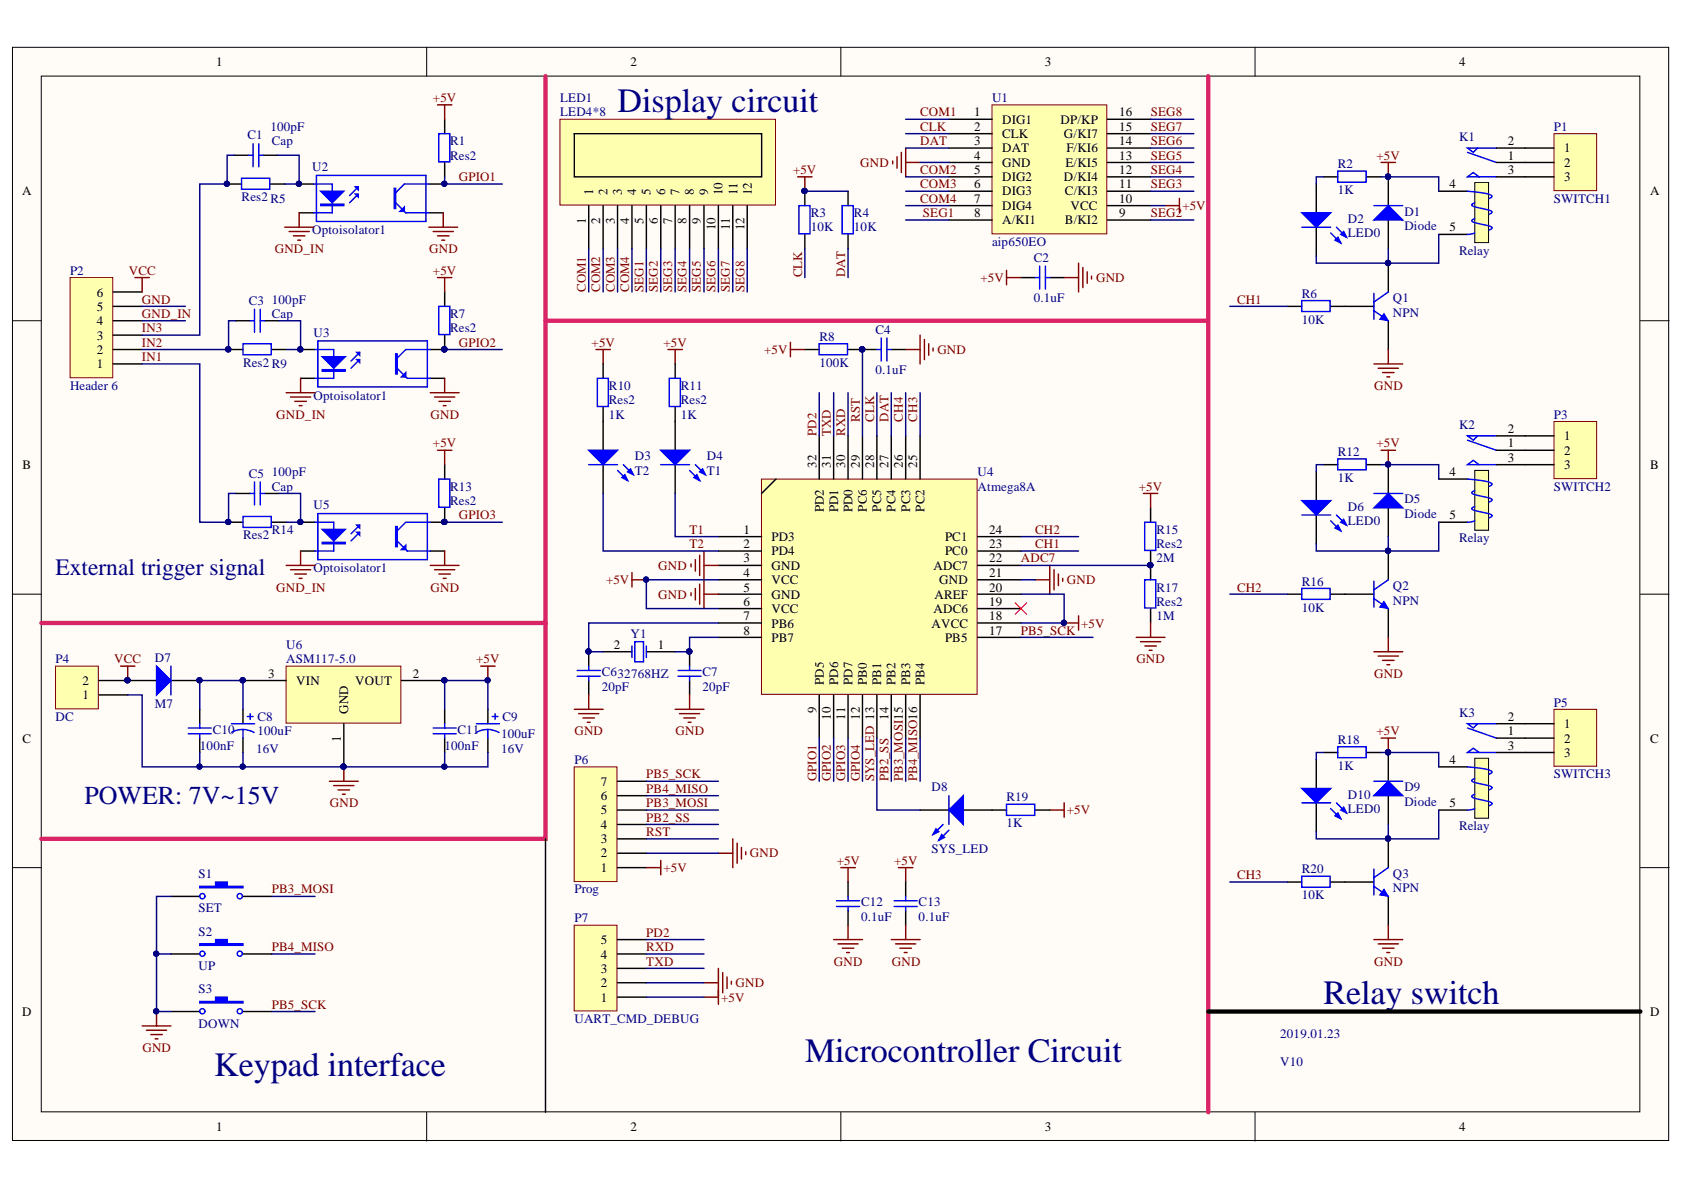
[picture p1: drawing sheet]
<svg xmlns="http://www.w3.org/2000/svg" width="297mm" height="210mm" viewBox="0 0 297 210" stroke-linecap="round" stroke-linejoin="round" font-family="sans-serif">
<defs><g id="words">
<g font-size="6" fill="#000080">
<text x="108.9" y="19.8">Display circuit</text>
<text x="233.4" y="177.1">Relay switch</text>
<text x="37.8" y="189.9">Keypad interface</text>
<text x="142" y="187.3">Microcontroller Circuit</text>
</g>
<text font-size="4.6" fill="#000080" x="14.9" y="141.9">POWER: 7V~15V</text>
<text font-size="4.1" fill="#000080" x="9.8" y="101.4">External trigger signal</text>
<g font-size="2.3">
<text x="38.1" y="11.7">1</text>
<text x="111.2" y="11.7">2</text>
<text x="184.3" y="11.7">3</text>
<text x="257.4" y="11.7">4</text>
<text x="171.9" y="20.5">1</text>
<text x="171.9" y="23.1">2</text>
<text x="176.8" y="21.8">DIG1</text>
<text x="187.1" y="21.8">DP/KP</text>
<text x="197.4" y="23.1">15</text>
<text x="197.4" y="20.5">16</text>
<text x="171.9" y="25.6">3</text>
<text x="171.9" y="28.1">4</text>
<text x="176.8" y="24.3">CLK</text>
<text x="176.8" y="26.9">DAT</text>
<text x="176.8" y="29.4">GND</text>
<text x="187.7" y="24.3">G/KI7</text>
<text x="187.9" y="29.4">E/KI5</text>
<text x="188.1" y="26.9">F/KI6</text>
<text x="197.4" y="28.1">13</text>
<text x="197.4" y="25.6">14</text>
<text x="266" y="28.1">1</text>
<text x="266" y="25.6">2</text>
<text x="275.9" y="26.9">1</text>
<text x="275.9" y="29.4">2</text>
<text x="3.9" y="34.5">A</text>
<text x="104.6" y="34.5" transform="rotate(-90 104.6 34.5)">1</text>
<text x="107.2" y="34.5" transform="rotate(-90 107.2 34.5)">2</text>
<text x="109.7" y="34.5" transform="rotate(-90 109.7 34.5)">3</text>
<text x="112.2" y="34.5" transform="rotate(-90 112.2 34.5)">4</text>
<text x="114.8" y="34.5" transform="rotate(-90 114.8 34.5)">5</text>
<text x="117.3" y="34.5" transform="rotate(-90 117.3 34.5)">6</text>
<text x="119.8" y="34.5" transform="rotate(-90 119.8 34.5)">7</text>
<text x="122.4" y="34.5" transform="rotate(-90 122.4 34.5)">8</text>
<text x="124.9" y="34.5" transform="rotate(-90 124.9 34.5)">9</text>
<text x="127.5" y="34.5" transform="rotate(-90 127.5 34.5)">10</text>
<text x="130.1" y="34.5" transform="rotate(-90 130.1 34.5)">11</text>
<text x="132.6" y="34.5" transform="rotate(-90 132.6 34.5)">12</text>
<text x="171.9" y="30.7">5</text>
<text x="171.9" y="33.2">6</text>
<text x="171.9" y="35.7">7</text>
<text x="176.8" y="31.9">DIG2</text>
<text x="176.8" y="34.5">DIG3</text>
<text x="187.7" y="31.9">D/KI4</text>
<text x="187.8" y="34.5">C/KI3</text>
<text x="197.4" y="35.7">10</text>
<text x="197.4" y="33.2">11</text>
<text x="197.4" y="30.7">12</text>
<text x="255.7" y="33.2">4</text>
<text x="266" y="30.7">3</text>
<text x="275.9" y="31.9">3</text>
<text x="291.1" y="34.5">A</text>
<text x="103.3" y="39.5" transform="rotate(-90 103.3 39.5)">1</text>
<text x="105.9" y="39.5" transform="rotate(-90 105.9 39.5)">2</text>
<text x="108.4" y="39.5" transform="rotate(-90 108.4 39.5)">3</text>
<text x="111" y="39.5" transform="rotate(-90 111 39.5)">4</text>
<text x="113.5" y="39.5" transform="rotate(-90 113.5 39.5)">5</text>
<text x="116" y="39.5" transform="rotate(-90 116 39.5)">6</text>
<text x="118.6" y="39.5" transform="rotate(-90 118.6 39.5)">7</text>
<text x="121.1" y="39.5" transform="rotate(-90 121.1 39.5)">8</text>
<text x="123.6" y="39.5" transform="rotate(-90 123.6 39.5)">9</text>
<text x="126.2" y="40.6" transform="rotate(-90 126.2 40.6)">10</text>
<text x="128.7" y="40.6" transform="rotate(-90 128.7 40.6)">11</text>
<text x="131.3" y="40.6" transform="rotate(-90 131.3 40.6)">12</text>
<text x="171.9" y="38.3">8</text>
<text x="176.8" y="37">DIG4</text>
<text x="176.8" y="39.5">A/KI1</text>
<text x="187.8" y="39.5">B/KI2</text>
<text x="188.9" y="37">VCC</text>
<text x="197.4" y="38.3">9</text>
<text x="255.7" y="40.8">5</text>
<text x="17.1" y="52.3">6</text>
<text x="17.1" y="59.9">3</text>
<text x="17.1" y="57.4">4</text>
<text x="17.1" y="54.8">5</text>
<text x="17.1" y="65">1</text>
<text x="17.1" y="62.4">2</text>
<text x="266" y="76.4">2</text>
<text x="275.9" y="77.7">1</text>
<text x="4" y="82.7">B</text>
<text x="144" y="82.5" transform="rotate(-90 144 82.5)">32</text>
<text x="146.6" y="82.5" transform="rotate(-90 146.6 82.5)">31</text>
<text x="149.1" y="82.5" transform="rotate(-90 149.1 82.5)">30</text>
<text x="151.6" y="82.5" transform="rotate(-90 151.6 82.5)">29</text>
<text x="154.2" y="82.5" transform="rotate(-90 154.2 82.5)">28</text>
<text x="156.7" y="82.5" transform="rotate(-90 156.7 82.5)">27</text>
<text x="159.3" y="82.5" transform="rotate(-90 159.3 82.5)">26</text>
<text x="161.8" y="82.5" transform="rotate(-90 161.8 82.5)">25</text>
<text x="255.7" y="84">4</text>
<text x="266" y="78.9">1</text>
<text x="266" y="81.5">3</text>
<text x="275.9" y="80.2">2</text>
<text x="275.9" y="82.7">3</text>
<text x="291.1" y="82.7">B</text>
<text x="131.2" y="94.1">1</text>
<text x="136.1" y="95.4">PD3</text>
<text x="145.3" y="90.3" transform="rotate(-90 145.3 90.3)">PD2</text>
<text x="147.8" y="90.3" transform="rotate(-90 147.8 90.3)">PD1</text>
<text x="150.4" y="90.3" transform="rotate(-90 150.4 90.3)">PD0</text>
<text x="152.9" y="90.2" transform="rotate(-90 152.9 90.2)">PC6</text>
<text x="155.4" y="90.2" transform="rotate(-90 155.4 90.2)">PC5</text>
<text x="158" y="90.2" transform="rotate(-90 158 90.2)">PC4</text>
<text x="160.5" y="90.2" transform="rotate(-90 160.5 90.2)">PC3</text>
<text x="163.1" y="90.2" transform="rotate(-90 163.1 90.2)">PC2</text>
<text x="166.7" y="95.4">PC1</text>
<text x="174.5" y="94.1">24</text>
<text x="255.7" y="91.6">5</text>
<text x="131.2" y="96.7">2</text>
<text x="131.2" y="99.2">3</text>
<text x="131.2" y="101.7">4</text>
<text x="136.1" y="97.9">PD4</text>
<text x="136.1" y="100.5">GND</text>
<text x="164.7" y="100.5">ADC7</text>
<text x="166.7" y="97.9">PC0</text>
<text x="174.5" y="101.7">21</text>
<text x="174.5" y="99.2">22</text>
<text x="174.5" y="96.7">23</text>
<text x="131.2" y="104.4">5</text>
<text x="131.2" y="106.9">6</text>
<text x="136.1" y="103">VCC</text>
<text x="136.1" y="105.6">GND</text>
<text x="164.8" y="105.6">AREF</text>
<text x="165.7" y="103">GND</text>
<text x="174.5" y="106.9">19</text>
<text x="174.5" y="104.4">20</text>
<text x="131.2" y="109.4">7</text>
<text x="131.2" y="112">8</text>
<text x="136.1" y="108.2">VCC</text>
<text x="136.1" y="110.7">PB6</text>
<text x="136.1" y="113.2">PB7</text>
<text x="164.3" y="110.7">AVCC</text>
<text x="164.7" y="108.2">ADC6</text>
<text x="166.7" y="113.2">PB5</text>
<text x="174.5" y="112">17</text>
<text x="174.5" y="109.4">18</text>
<text x="47.3" y="119.6">3</text>
<text x="72.8" y="119.6">2</text>
<text x="108.3" y="114.5">2</text>
<text x="116" y="114.5">1</text>
<text x="14.5" y="123.4">1</text>
<text x="14.5" y="120.8">2</text>
<text x="52.3" y="120.8">VIN</text>
<text x="61.4" y="125.9" transform="rotate(-90 61.4 125.9)">GND</text>
<text x="62.7" y="120.8">VOUT</text>
<text x="144" y="125.7" transform="rotate(-90 144 125.7)">9</text>
<text x="145.3" y="120.8" transform="rotate(-90 145.3 120.8)">PD5</text>
<text x="147.8" y="120.8" transform="rotate(-90 147.8 120.8)">PD6</text>
<text x="150.4" y="120.8" transform="rotate(-90 150.4 120.8)">PD7</text>
<text x="152.9" y="120.8" transform="rotate(-90 152.9 120.8)">PB0</text>
<text x="155.4" y="120.8" transform="rotate(-90 155.4 120.8)">PB1</text>
<text x="158" y="120.8" transform="rotate(-90 158 120.8)">PB2</text>
<text x="160.5" y="120.8" transform="rotate(-90 160.5 120.8)">PB3</text>
<text x="163.1" y="120.8" transform="rotate(-90 163.1 120.8)">PB4</text>
<text x="4" y="131">C</text>
<text x="60.1" y="130.8" transform="rotate(-90 60.1 130.8)">1</text>
<text x="146.6" y="126.9" transform="rotate(-90 146.6 126.9)">10</text>
<text x="149.1" y="126.9" transform="rotate(-90 149.1 126.9)">11</text>
<text x="151.6" y="126.9" transform="rotate(-90 151.6 126.9)">12</text>
<text x="156.7" y="126.9" transform="rotate(-90 156.7 126.9)">14</text>
<text x="266" y="129.7">1</text>
<text x="266" y="127.2">2</text>
<text x="275.9" y="128.4">1</text>
<text x="275.9" y="131">2</text>
<text x="291.1" y="131">C</text>
<text x="255.7" y="134.8">4</text>
<text x="266" y="132.2">3</text>
<text x="275.9" y="133.5">3</text>
<text x="106" y="143.6">5</text>
<text x="106" y="141.1">6</text>
<text x="106" y="138.6">7</text>
<text x="255.7" y="142.4">5</text>
<text x="106" y="148.7">3</text>
<text x="106" y="146.2">4</text>
<text x="106" y="153.8">1</text>
<text x="106" y="151.2">2</text>
<text x="106" y="166.5">5</text>
<text x="106" y="171.6">3</text>
<text x="106" y="169.1">4</text>
<text x="3.9" y="179.2">D</text>
<text x="106" y="176.7">1</text>
<text x="106" y="174.1">2</text>
<text x="291.1" y="179.2">D</text>
<text x="38.1" y="199.5">1</text>
<text x="111.2" y="199.5">2</text>
<text x="184.3" y="199.5">3</text>
<text x="257.4" y="199.5">4</text>
</g>
<g font-size="2.3" fill="#800000">
<text x="76.4" y="18">+5V</text>
<text x="162.3" y="20.5">COM1</text>
<text x="162.3" y="23.1">CLK</text>
<text x="203" y="23.1">SEG7</text>
<text x="203" y="20.5">SEG8</text>
<text x="151.7" y="29.4">GND</text>
<text x="162.3" y="25.6">DAT</text>
<text x="203" y="28.1">SEG5</text>
<text x="203" y="25.6">SEG6</text>
<text x="242.8" y="28.1">+5V</text>
<text x="80.9" y="31.9">GPIO1</text>
<text x="139.9" y="30.7">+5V</text>
<text x="162.3" y="30.7">COM2</text>
<text x="162.3" y="33.2">COM3</text>
<text x="162.3" y="35.7">COM4</text>
<text x="203" y="33.2">SEG3</text>
<text x="203" y="30.7">SEG4</text>
<text x="162.8" y="38.3">SEG1</text>
<text x="203" y="38.3">SEG2</text>
<text x="208.6" y="37">+5V</text>
<text x="48.5" y="44.7">GND_IN</text>
<text x="75.7" y="44.7">GND</text>
<text x="22.8" y="48.5">VCC</text>
<text x="25" y="53.6">GND</text>
<text x="76.4" y="48.5">+5V</text>
<text x="103.3" y="51.5" transform="rotate(-90 103.3 51.5)">COM1</text>
<text x="105.9" y="51.5" transform="rotate(-90 105.9 51.5)">COM2</text>
<text x="108.4" y="51.5" transform="rotate(-90 108.4 51.5)">COM3</text>
<text x="111" y="51.5" transform="rotate(-90 111 51.5)">COM4</text>
<text x="113.5" y="51.5" transform="rotate(-90 113.5 51.5)">SEG1</text>
<text x="116" y="51.5" transform="rotate(-90 116 51.5)">SEG2</text>
<text x="118.6" y="51.5" transform="rotate(-90 118.6 51.5)">SEG3</text>
<text x="121.1" y="51.5" transform="rotate(-90 121.1 51.5)">SEG4</text>
<text x="123.6" y="51.5" transform="rotate(-90 123.6 51.5)">SEG5</text>
<text x="126.2" y="51.5" transform="rotate(-90 126.2 51.5)">SEG6</text>
<text x="128.7" y="51.5" transform="rotate(-90 128.7 51.5)">SEG7</text>
<text x="131.3" y="51.5" transform="rotate(-90 131.3 51.5)">SEG8</text>
<text x="141.5" y="48.9" transform="rotate(-90 141.5 48.9)">CLK</text>
<text x="149.1" y="48.9" transform="rotate(-90 149.1 48.9)">DAT</text>
<text x="173" y="49.8">+5V</text>
<text x="193.3" y="49.8">GND</text>
<text x="218.2" y="53.6">CH1</text>
<text x="25" y="58.6">IN3</text>
<text x="25" y="56.1">GND_IN</text>
<text x="25" y="63.7">IN1</text>
<text x="25" y="61.2">IN2</text>
<text x="80.9" y="61.2">GPIO2</text>
<text x="104.4" y="61.2">+5V</text>
<text x="117" y="61.2">+5V</text>
<text x="134.8" y="62.4">+5V</text>
<text x="165.3" y="62.4">GND</text>
<text x="242.4" y="68.8">GND</text>
<text x="48.7" y="73.8">GND_IN</text>
<text x="75.9" y="73.8">GND</text>
<text x="144" y="76.9" transform="rotate(-90 144 76.9)">PD2</text>
<text x="146.6" y="76.9" transform="rotate(-90 146.6 76.9)">TXD</text>
<text x="149.1" y="76.9" transform="rotate(-90 149.1 76.9)">RXD</text>
<text x="151.6" y="74.4" transform="rotate(-90 151.6 74.4)">RST</text>
<text x="154.2" y="74.4" transform="rotate(-90 154.2 74.4)">CLK</text>
<text x="156.7" y="74.4" transform="rotate(-90 156.7 74.4)">DAT</text>
<text x="159.3" y="74.4" transform="rotate(-90 159.3 74.4)">CH4</text>
<text x="161.8" y="74.4" transform="rotate(-90 161.8 74.4)">CH3</text>
<text x="76.4" y="78.9">+5V</text>
<text x="242.8" y="78.9">+5V</text>
<text x="200.9" y="86.5">+5V</text>
<text x="80.9" y="91.6">GPIO3</text>
<text x="121.6" y="94.1">T1</text>
<text x="182.6" y="94.1">CH2</text>
<text x="116.1" y="100.5">GND</text>
<text x="121.6" y="96.7">T2</text>
<text x="180.1" y="99.2">ADC7</text>
<text x="182.6" y="96.7">CH1</text>
<text x="48.7" y="104.4">GND_IN</text>
<text x="75.9" y="104.4">GND</text>
<text x="106.9" y="103">+5V</text>
<text x="116.1" y="105.6">GND</text>
<text x="188.2" y="103">GND</text>
<text x="218.2" y="104.4">CH2</text>
<text x="180.1" y="112">PB5_SCK</text>
<text x="190.7" y="110.7">+5V</text>
<text x="20.1" y="117">VCC</text>
<text x="84" y="117">+5V</text>
<text x="200.4" y="117">GND</text>
<text x="242.4" y="119.6">GND</text>
<text x="101.3" y="129.7">GND</text>
<text x="119.2" y="129.7">GND</text>
<text x="242.8" y="129.7">+5V</text>
<text x="114" y="137.3">PB5_SCK</text>
<text x="144" y="137.8" transform="rotate(-90 144 137.8)">GPIO1</text>
<text x="146.6" y="137.8" transform="rotate(-90 146.6 137.8)">GPIO2</text>
<text x="149.1" y="137.8" transform="rotate(-90 149.1 137.8)">GPIO3</text>
<text x="151.6" y="137.8" transform="rotate(-90 151.6 137.8)">GPIO4</text>
<text x="154.2" y="137.8" transform="rotate(-90 154.2 137.8)">SYS_LED 13</text>
<text x="156.7" y="137.8" transform="rotate(-90 156.7 137.8)">PB2_SS</text>
<text x="159.3" y="137.8" transform="rotate(-90 159.3 137.8)">PB3_MOSI15</text>
<text x="161.8" y="137.8" transform="rotate(-90 161.8 137.8)">PB4_MISO16</text>
<text x="58.2" y="142.4">GND</text>
<text x="114" y="142.4">PB3_MOSI</text>
<text x="114" y="139.8">PB4_MISO</text>
<text x="188.2" y="143.6">+5V</text>
<text x="114" y="144.9">PB2_SS</text>
<text x="114" y="147.4">RST</text>
<text x="117" y="153.8">+5V</text>
<text x="132.3" y="151.2">GND</text>
<text x="147.6" y="152.5">+5V</text>
<text x="157.7" y="152.5">+5V</text>
<text x="218.2" y="155.1">CH3</text>
<text x="48" y="157.6">PB3_MOSI</text>
<text x="48" y="167.8">PB4_MISO</text>
<text x="114" y="165.3">PD2</text>
<text x="114" y="167.8">RXD</text>
<text x="114" y="170.3">TXD</text>
<text x="147.1" y="170.3">GND</text>
<text x="157.3" y="170.3">GND</text>
<text x="242.4" y="170.3">GND</text>
<text x="48" y="177.9">PB5_SCK</text>
<text x="127.2" y="176.7">+5V</text>
<text x="129.7" y="174.1">GND</text>
<text x="25.1" y="185.6">GND</text>
</g>
<g font-size="2.3" fill="#000080">
<text x="98.8" y="18">LED1</text>
<text x="175" y="18">U1</text>
<text x="47.7" y="23.1">100pF</text>
<text x="98.8" y="20.5">LED4*8</text>
<text x="274.1" y="23.1">P1</text>
<text x="43.6" y="24.6">C1</text>
<text x="48" y="25.6">Cap</text>
<text x="79.4" y="25.6">R1</text>
<text x="79.4" y="28.1">Res2</text>
<text x="236" y="29.7">R2</text>
<text x="257.4" y="24.8">K1</text>
<text x="42.6" y="35.5">Res2 R5</text>
<text x="55.1" y="30.2">U2</text>
<text x="236" y="34.2">1K</text>
<text x="274.1" y="35.7">SWITCH1</text>
<text x="55.1" y="41.3">Optoisolator1</text>
<text x="143" y="38.3">R3</text>
<text x="143" y="40.8">10K</text>
<text x="150.6" y="38.3">R4</text>
<text x="150.6" y="40.8">10K</text>
<text x="237.7" y="39.3">D2</text>
<text x="237.7" y="41.8">LED0</text>
<text x="247.7" y="38">D1</text>
<text x="247.7" y="40.6">Diode</text>
<text x="175" y="43.4">aip650EO</text>
<text x="182.3" y="46.2">C2</text>
<text x="257.4" y="45">Relay</text>
<text x="12.3" y="48.5">P2</text>
<text x="43.9" y="53.8">C3</text>
<text x="48" y="53.6">100pF</text>
<text x="182.3" y="53.3">0.1uF</text>
<text x="229.6" y="52.6">R6</text>
<text x="245.7" y="53.3">Q1</text>
<text x="48" y="56.1">Cap</text>
<text x="55.3" y="59.4">U3</text>
<text x="79.4" y="56.1">R7</text>
<text x="79.4" y="58.6">Res2</text>
<text x="154.4" y="58.9">C4</text>
<text x="229.6" y="57.1">10K</text>
<text x="245.7" y="55.9">NPN</text>
<text x="42.9" y="64.7">Res2 R9</text>
<text x="144.5" y="60.2">R8</text>
<text x="144.5" y="64.7">100K</text>
<text x="154.4" y="66">0.1uF</text>
<text x="12.3" y="68.8">Header 6</text>
<text x="55.3" y="70.6">Optoisolator1</text>
<text x="107.4" y="68.8">R10</text>
<text x="107.4" y="71.3">Res2</text>
<text x="120.1" y="68.8">R11</text>
<text x="120.1" y="71.3">Res2</text>
<text x="107.4" y="73.8">1K</text>
<text x="120.1" y="73.8">1K</text>
<text x="257.4" y="75.6">K2</text>
<text x="274.1" y="73.8">P3</text>
<text x="48" y="84">100pF</text>
<text x="112" y="81.2">D3</text>
<text x="112" y="83.7">T2</text>
<text x="124.7" y="81.2">D4</text>
<text x="124.7" y="83.7">T1</text>
<text x="172.4" y="84">U4</text>
<text x="236" y="80.4">R12</text>
<text x="43.9" y="84.2">C5</text>
<text x="48" y="86.5">Cap</text>
<text x="55.3" y="89.8">U5</text>
<text x="79.4" y="86.5">R13</text>
<text x="79.4" y="89.1">Res2</text>
<text x="172.4" y="86.5">Atmega8A</text>
<text x="236" y="85">1K</text>
<text x="247.7" y="88.8">D5</text>
<text x="274.1" y="86.5">SWITCH2</text>
<text x="42.9" y="95.1">Res2</text>
<text x="48" y="94.1">R14</text>
<text x="204" y="94.1">R15</text>
<text x="237.7" y="90.1">D6</text>
<text x="237.7" y="92.6">LED0</text>
<text x="247.7" y="91.3">Diode</text>
<text x="257.4" y="95.6">Relay</text>
<text x="55.3" y="101">Optoisolator1</text>
<text x="204" y="99.2">2M</text>
<text x="204" y="96.7">Res2</text>
<text x="204" y="104.4">R17</text>
<text x="204" y="106.9">Res2</text>
<text x="229.6" y="103.3">R16</text>
<text x="229.6" y="107.9">10K</text>
<text x="245.7" y="104.1">Q2</text>
<text x="245.7" y="106.6">NPN</text>
<text x="111.2" y="112.5">Y1</text>
<text x="204" y="109.4">1M</text>
<text x="9.8" y="117">P4</text>
<text x="27.3" y="116.8">D7</text>
<text x="50.5" y="114.5">U6</text>
<text x="50.5" y="117">ASM117-5.0</text>
<text x="106.1" y="119.3">C632768HZ</text>
<text x="123.9" y="119.3">C7</text>
<text x="27.3" y="124.9">M7</text>
<text x="106.1" y="121.8">20pF</text>
<text x="123.9" y="121.8">20pF</text>
<text x="274.1" y="124.6">P5</text>
<text x="9.8" y="127.2">DC</text>
<text x="37.6" y="129.4">C10</text>
<text x="45.4" y="127.2">C8</text>
<text x="45.4" y="129.7">100uF</text>
<text x="80.7" y="129.4">C11</text>
<text x="88.4" y="130.2">100uF</text>
<text x="88.6" y="127.2">C9</text>
<text x="236" y="131.2">R18</text>
<text x="257.4" y="126.4">K3</text>
<text x="35.3" y="132.2">100nF</text>
<text x="45.2" y="132.7">16V</text>
<text x="78.4" y="132.2">100nF</text>
<text x="88.4" y="132.7">16V</text>
<text x="101.3" y="134.8">P6</text>
<text x="236" y="135.8">1K</text>
<text x="274.1" y="137.3">SWITCH3</text>
<text x="164.3" y="139.6">D8</text>
<text x="177.5" y="141.4">R19</text>
<text x="237.7" y="140.9">D10</text>
<text x="237.7" y="143.4">LED0</text>
<text x="247.7" y="139.6">D9</text>
<text x="247.7" y="142.1">Diode</text>
<text x="177.5" y="145.9">1K</text>
<text x="257.4" y="146.4">Relay</text>
<text x="35" y="154.8">S1</text>
<text x="164.3" y="150.5">SYS_LED</text>
<text x="229.6" y="154">R20</text>
<text x="245.7" y="154.8">Q3</text>
<text x="35" y="160.9">SET</text>
<text x="101.3" y="157.6">Prog</text>
<text x="151.9" y="159.9">C12</text>
<text x="162" y="159.9">C13</text>
<text x="229.6" y="158.6">10K</text>
<text x="245.7" y="157.3">NPN</text>
<text x="35" y="165">S2</text>
<text x="101.3" y="162.7">P7</text>
<text x="151.9" y="162.4">0.1uF</text>
<text x="162" y="162.4">0.1uF</text>
<text x="35" y="171.1">UP</text>
<text x="35" y="175.2">S3</text>
<text x="35" y="181.2">DOWN</text>
<text x="101.3" y="180.5">UART_CMD_DEBUG</text>
<text x="225.8" y="183">2019.01.23</text>
<text x="225.8" y="188.1">V10</text>
</g>
</g></defs>
<g fill="#fffcf8" stroke="#000" stroke-width=".18">
<path d="M2.2 8.3h292.1v192.9h-292.1z"/>
<path d="M7.3 13.4h282v182.7h-282z"/>
</g>
<path d="M75.3 8.3v5.1M148.3 8.3v5.1M221.4 8.3v5.1M2.2 56.6h5.1M289.4 56.6h5M2.2 104.8h5.1M289.4 104.8h5M2.2 153h5.1M289.4 153h5M75.3 196.2v5.1M148.3 196.2v5.1M221.4 196.2v5.1" fill="none" stroke="#000" stroke-width=".18"/>
<path d="M52.8 32.5h2.5M52.8 37.5h2.5M75.6 32.5h2.6M75.6 37.5h2.6" fill="none" stroke="#000" stroke-width=".25"/>
<circle cx="52.7" cy="32.4" r=".46" fill="#000080" stroke="#000080" stroke-width=".18"/>
<path d="M55.3 32.5h3.3v5h-3.3M55.8 30.9h19.3v8.2h-19.3zM63.2 34.2l-1.5 1.6M63.2 33l-1.5 1.5M69.8 35.8l1.8 1.7h4M75.6 32.5h-4.3l-1.5 1.5" fill="none" stroke="#00f" stroke-width=".25"/>
<path d="M56.6 33.7h4l-2 2.1z" fill="#00f"/>
<path d="M56.6 33.7h4l-2 2.1zM56.6 36h4v.3h-4zM56.6 36.1h4" fill="none" stroke="#00f" stroke-width=".25"/>
<path d="M62.7 33h.5v.5z" fill="#00f"/>
<path d="M62.7 33h.5v.5z" fill="none" stroke="#00f" stroke-width=".25"/>
<path d="M62.7 34.2h.5v.5z" fill="#00f"/>
<path d="M62.7 34.2h.5v.5zM69.5 33.2h.3v3.6h-.3zM69.7 33.2v3.6" fill="none" stroke="#00f" stroke-width=".25"/>
<path d="M70.6 37.3l.7-.8v.8z" fill="#00f"/>
<path d="M70.6 37.3l.7-.8v.8z" fill="none" stroke="#00f" stroke-width=".25"/>
<circle cx="52.7" cy="32.4" r=".46" fill="#000080" stroke="#000080" stroke-width=".18"/>
<path d="M260.1 32.2h2.5v10.6h-2.5z" fill="#ffffb0" stroke="#000" stroke-width=".18"/>
<path d="M258.9 33.7l2.7 .3 1.1 .3a.35 .35 0 0 1 .4 .4 .35 .35 0 0 1-.4 .3M258.9 26.9l5 1.8M260.1 38.6l-.5 .3a1.41 1.41 0 0 0 1.3 .6l1.4 .3a.82 .82 0 0 1 .9 .5l-.5 .3M260.1 35.8l-.5 .3a1.41 1.41 0 0 0 1.3 .6l1.4 .3a.82 .82 0 0 1 .9 .5l-.5 .3M260.6 26.1l-.7 .8-1-.8h5M260.9 31.2l-1-.8-1 .8h5M242.3 54.8l2.6 1.8M242.3 51.8v4.5M244.9 51.5l-2.6 1.8M260.1 41.1l-1.2 .2" fill="none" stroke="#00f" stroke-width=".25"/>
<path d="M253.8 33.7h5.1M263.9 28.7h5.1M263.9 26.1h5.1M263.9 31.2h5.1M237.3 54h5M244.9 46.4v5.1M244.9 56.6v5.1M253.8 41.3h5.1" fill="none" stroke="#000" stroke-width=".25"/>
<circle cx="244.8" cy="46.4" r=".46" fill="#000080" stroke="#000080" stroke-width=".18"/>
<path d="M244.1 55.3l.8 1.3-1.5-.3z" fill="#00f"/>
<path d="M244.1 55.3l.8 1.3-1.5-.3z" fill="none" stroke="#00f" stroke-width=".18"/>
<circle cx="244.8" cy="46.4" r=".46" fill="#000080" stroke="#000080" stroke-width=".18"/>
<path d="M232.2 32.5v5M233.4 31.2h2.6M241.1 31.2h2.5M232.2 40.1v5.1" fill="none" stroke="#000" stroke-width=".25"/>
<path d="M236 30.2h5v1.9h-5z" fill="none" stroke="#00f" stroke-width=".25"/>
<path d="M229.6 37.5h5.1l-2.5 2.6z" fill="#00f"/>
<path d="M229.6 37.5h5.1l-2.5 2.6zM234.7 41.1l1.8 1.8M235.7 40.1l1.8 1.8" fill="none" stroke="#00f" stroke-width=".25"/>
<path d="M235.5 42.4l.5-.5 .5 1z" fill="#00f"/>
<path d="M235.5 42.4l.5-.5 .5 1z" fill="none" stroke="#00f" stroke-width=".25"/>
<path d="M236.5 41.3l.5-.5 .5 1.1z" fill="#00f"/>
<path d="M229.6 40.1h5.1M236.5 41.3l.5-.5 .5 1.1z" fill="none" stroke="#00f" stroke-width=".25"/>
<path d="M244.9 31.2v5.1M244.9 38.8v5.1" fill="none" stroke="#000" stroke-width=".25"/>
<circle cx="244.8" cy="31.2" r=".46" fill="#000080" stroke="#000080" stroke-width=".18"/>
<path d="M242.3 38.8l2.6-2.5 2.5 2.5z" fill="#00f"/>
<path d="M242.3 38.8l2.6-2.5 2.5 2.5zM242.3 36.3h5.1M229.6 53h5v2h-5z" fill="none" stroke="#00f" stroke-width=".25"/>
<circle cx="244.8" cy="31.2" r=".46" fill="#000080" stroke="#000080" stroke-width=".18"/>
<path d="M243.6 28.7h2.6M244.9 28.7v2.5M242.3 64.2h5.1M243.1 65h3.6M243.9 65.7h2M244.6 66.5h.5M244.9 61.7v2.5" fill="none" stroke="#800000" stroke-width=".25"/>
<path d="M227.1 54h2.5M234.7 54h2.6" fill="none" stroke="#000" stroke-width=".25"/>
<path d="M274.1 23.6h7.5v10h-7.5z" fill="#ffffb0" stroke="#800000" stroke-width=".18"/>
<path d="M269 26.1h5.1M269 28.7h5.1M269 31.2h5.1" fill="none" stroke="#000" stroke-width=".25"/>
<path d="M260.1 83h2.5v10.5h-2.5z" fill="#ffffb0" stroke="#000" stroke-width=".18"/>
<path d="M258.9 77.6l5 1.8M260.6 76.9l-.7 .7-1-.7h5M258.9 84.5l2.7 .3 1.1 .3a.35 .35 0 0 1 .4 .4 .35 .35 0 0 1-.4 .3M260.1 89.3l-.5 .4a1.41 1.41 0 0 0 1.3 .5l1.4 .3a.82 .82 0 0 1 .9 .5l-.5 .4M260.1 91.9l-1.2 .2M260.1 86.5l-.5 .4a1.41 1.41 0 0 0 1.3 .5l1.4 .3a.82 .82 0 0 1 .9 .5l-.5 .4M260.9 82l-1-.8-1 .8h5M242.3 105.6l2.6 1.7M242.3 102.5v4.6M244.9 102.3l-2.6 1.7" fill="none" stroke="#00f" stroke-width=".25"/>
<path d="M263.9 79.4h5.1M263.9 76.9h5.1M244.9 97.2v5.1M253.8 84.5h5.1M253.8 92.1h5.1M263.9 82h5.1M237.3 104.8h5M244.9 107.3v5.1" fill="none" stroke="#000" stroke-width=".25"/>
<circle cx="244.8" cy="97.1" r=".46" fill="#000080" stroke="#000080" stroke-width=".18"/>
<path d="M244.1 106.1l.8 1.2-1.5-.2z" fill="#00f"/>
<path d="M244.1 106.1l.8 1.2-1.5-.2z" fill="none" stroke="#00f" stroke-width=".18"/>
<circle cx="244.8" cy="97.1" r=".46" fill="#000080" stroke="#000080" stroke-width=".18"/>
<path d="M232.2 83.2v5.1M232.2 90.8v5.1M233.4 82h2.6M241.1 82h2.5" fill="none" stroke="#000" stroke-width=".25"/>
<path d="M236 80.9h5v2h-5z" fill="none" stroke="#00f" stroke-width=".25"/>
<path d="M229.6 88.3h5.1l-2.5 2.5z" fill="#00f"/>
<path d="M229.6 88.3h5.1l-2.5 2.5zM234.7 91.9l1.8 1.7M235.7 90.8l1.8 1.8" fill="none" stroke="#00f" stroke-width=".25"/>
<path d="M235.5 93.1l.5-.5 .5 1z" fill="#00f"/>
<path d="M235.5 93.1l.5-.5 .5 1z" fill="none" stroke="#00f" stroke-width=".25"/>
<path d="M236.5 92.1l.5-.5 .5 1z" fill="#00f"/>
<path d="M229.6 90.8h5.1M236.5 92.1l.5-.5 .5 1z" fill="none" stroke="#00f" stroke-width=".25"/>
<path d="M244.9 82v5M244.9 89.6v5.1" fill="none" stroke="#000" stroke-width=".25"/>
<circle cx="244.8" cy="81.9" r=".46" fill="#000080" stroke="#000080" stroke-width=".18"/>
<path d="M242.3 89.6l2.6-2.6 2.5 2.6z" fill="#00f"/>
<path d="M242.3 89.6l2.6-2.6 2.5 2.6zM242.3 87h5.1M229.6 103.8h5v1.9h-5z" fill="none" stroke="#00f" stroke-width=".25"/>
<circle cx="244.8" cy="81.9" r=".46" fill="#000080" stroke="#000080" stroke-width=".18"/>
<path d="M243.6 79.4h2.6M244.9 79.4v2.6M242.3 115h5.1M243.1 115.7h3.6M243.9 116.5h2M244.6 117.2h.5M244.9 112.4v2.6" fill="none" stroke="#800000" stroke-width=".25"/>
<path d="M227.1 104.8h2.5M234.7 104.8h2.6" fill="none" stroke="#000" stroke-width=".25"/>
<path d="M274.1 74.3h7.5v10.1h-7.5z" fill="#ffffb0" stroke="#800000" stroke-width=".18"/>
<path d="M269 76.9h5.1M269 79.4h5.1M269 82h5.1" fill="none" stroke="#000" stroke-width=".25"/>
<path d="M260.1 133.7h2.5v10.6h-2.5z" fill="#ffffb0" stroke="#000" stroke-width=".18"/>
<path d="M258.9 135.3l2.7 .3 1.1 .3a.35 .35 0 0 1 .4 .3 .35 .35 0 0 1-.4 .3M258.9 128.4l5 1.8M260.1 137.3l-.5 .3a1.41 1.41 0 0 0 1.3 .6l1.4 .3a.82 .82 0 0 1 .9 .5l-.5 .3M260.6 127.7l-.7 .7-1-.7h5M260.9 132.7l-1-.7-1 .7h5M242.3 156.3l2.6 1.8M242.3 153.3v4.6M244.9 153l-2.6 1.8M260.1 140.1l-.5 .3a1.41 1.41 0 0 0 1.3 .6l1.4 .3a.82 .82 0 0 1 .9 .5l-.5 .3M260.1 142.6l-1.2 .3" fill="none" stroke="#00f" stroke-width=".25"/>
<path d="M253.8 135.3h5.1M263.9 130.2h5.1M263.9 127.7h5.1M263.9 132.7h5.1M237.3 155.6h5M244.9 148v5M244.9 158.1v5.1M253.8 142.9h5.1" fill="none" stroke="#000" stroke-width=".25"/>
<circle cx="244.8" cy="147.9" r=".46" fill="#000080" stroke="#000080" stroke-width=".18"/>
<path d="M244.1 156.8l.8 1.3-1.5-.2z" fill="#00f"/>
<path d="M244.1 156.8l.8 1.3-1.5-.2z" fill="none" stroke="#00f" stroke-width=".18"/>
<circle cx="244.8" cy="147.9" r=".46" fill="#000080" stroke="#000080" stroke-width=".18"/>
<path d="M232.2 134v5.1M233.4 132.7h2.6M241.1 132.7h2.5M232.2 141.6v5.1" fill="none" stroke="#000" stroke-width=".25"/>
<path d="M236 131.7h5v1.9h-5z" fill="none" stroke="#00f" stroke-width=".25"/>
<path d="M229.6 139.1h5.1l-2.5 2.5z" fill="#00f"/>
<path d="M229.6 139.1h5.1l-2.5 2.5zM234.7 142.6l1.8 1.8M235.7 141.6l1.8 1.8" fill="none" stroke="#00f" stroke-width=".25"/>
<path d="M235.5 143.9l.5-.5 .5 1z" fill="#00f"/>
<path d="M235.5 143.9l.5-.5 .5 1z" fill="none" stroke="#00f" stroke-width=".25"/>
<path d="M236.5 142.9l.5-.5 .5 1z" fill="#00f"/>
<path d="M229.6 141.6h5.1M236.5 142.9l.5-.5 .5 1z" fill="none" stroke="#00f" stroke-width=".25"/>
<path d="M244.9 132.7v5.1M244.9 140.3v5.1" fill="none" stroke="#000" stroke-width=".25"/>
<circle cx="244.8" cy="132.7" r=".46" fill="#000080" stroke="#000080" stroke-width=".18"/>
<path d="M242.3 140.3l2.6-2.5 2.5 2.5z" fill="#00f"/>
<path d="M242.3 137.8h5.1M229.6 154.6h5v1.9h-5zM242.3 140.3l2.6-2.5 2.5 2.5z" fill="none" stroke="#00f" stroke-width=".25"/>
<circle cx="244.8" cy="132.7" r=".46" fill="#000080" stroke="#000080" stroke-width=".18"/>
<path d="M243.6 130.2h2.6M244.9 130.2v2.5M242.3 165.7h5.1M243.1 166.5h3.6M243.9 167.3h2M244.6 168h.5M244.9 163.2v2.5" fill="none" stroke="#800000" stroke-width=".25"/>
<path d="M227.1 155.6h2.5M234.7 155.6h2.6" fill="none" stroke="#000" stroke-width=".25"/>
<path d="M274.1 125.1h7.5v10.1h-7.5z" fill="#ffffb0" stroke="#800000" stroke-width=".18"/>
<path d="M40.1 32.5h2.5M47.7 32.5h2.5M269 127.7h5.1M269 130.2h5.1M269 132.7h5.1" fill="none" stroke="#000" stroke-width=".25"/>
<circle cx="40" cy="32.4" r=".46" fill="#000080" stroke="#000080" stroke-width=".18"/>
<path d="M42.6 31.4h5v2h-5z" fill="none" stroke="#00f" stroke-width=".25"/>
<path d="M12.4 49h7.5v17.6h-7.5z" fill="#ffffb0" stroke="#800000" stroke-width=".18"/>
<path d="M41.3 27.4h2.6M46.4 27.4h2.6M20 59.1h5.1M20 56.6h5.1M20 54h5.1M20 51.5h5.1M20 64.2h5.1M20 61.7h5.1M53 61.7h2.6M53 66.7h2.6M75.9 61.7h2.5M75.9 66.7h2.5" fill="none" stroke="#000" stroke-width=".25"/>
<path d="M43.9 27.4h.7M44.6 25.4v4M45.7 25.4v4M45.7 27.4h.7M55.6 61.7h3.3v5h-3.3M56.1 60.1h19.3v8.2h-19.3zM63.4 63.4l-1.5 1.6M63.4 62.2l-1.5 1.5M70 65l1.8 1.7h4.1M75.9 61.7h-4.3l-1.6 1.5" fill="none" stroke="#00f" stroke-width=".25"/>
<path d="M52.8 37.5v2.6M50.2 40.1h5.1M51 40.8h3.5M51.8 41.6h2M52.5 42.4h.5" fill="none" stroke="#800000" stroke-width=".25"/>
<g fill="#000080" stroke="#000080" stroke-width=".18">
<circle cx="53" cy="61.6" r=".46"/>
<circle cx="78.4" cy="61.6" r=".47"/>
</g>
<path d="M56.8 62.9h4.1l-2 2.1z" fill="#00f"/>
<path d="M56.8 62.9h4.1l-2 2.1zM56.8 65.2h4.1v.3h-4.1zM56.8 65.3h4.1" fill="none" stroke="#00f" stroke-width=".25"/>
<path d="M62.9 62.2h.5v.5z" fill="#00f"/>
<path d="M62.9 62.2h.5v.5z" fill="none" stroke="#00f" stroke-width=".25"/>
<path d="M62.9 63.4h.5v.5z" fill="#00f"/>
<path d="M62.9 63.4h.5v.5zM69.8 62.4h.2v3.6h-.2zM69.9 62.4v3.6" fill="none" stroke="#00f" stroke-width=".25"/>
<path d="M70.8 66.5l.8-.8v.8z" fill="#00f"/>
<path d="M44.1 56.6h.8M44.9 54.5v4.1M45.9 54.5v4.1M45.9 56.6h.8M42.9 60.6h4.9v2h-4.9zM70.8 66.5l.8-.8v.8zM55.6 92.1h3.3v5.1h-3.3M56.1 90.6h19.3v8.1h-19.3zM63.4 93.9l-1.5 1.5M63.4 92.6l-1.5 1.5M70 95.4l1.8 1.8h4.1M75.9 92.1h-4.3l-1.6 1.5" fill="none" stroke="#00f" stroke-width=".25"/>
<g fill="#000080" stroke="#000080" stroke-width=".18">
<circle cx="53" cy="61.6" r=".46"/>
<circle cx="78.4" cy="61.6" r=".47"/>
<circle cx="40.3" cy="61.6" r=".47"/>
<circle cx="53" cy="92.1" r=".46"/>
<circle cx="78.4" cy="92.1" r=".46"/>
</g>
<path d="M41.6 56.6h2.5M46.7 56.6h2.5M40.3 61.7h2.6M47.9 61.7h2.6M53 92.1h2.6M53 97.2h2.6M75.9 92.1h2.5M75.9 97.2h2.5" fill="none" stroke="#000" stroke-width=".25"/>
<path d="M50.5 69.3h5.1M51.2 70h3.6M52 70.8h2M52.8 71.6h.5M53 66.7v2.6" fill="none" stroke="#800000" stroke-width=".25"/>
<path d="M56.8 93.4h4.1l-2 2z" fill="#00f"/>
<path d="M56.8 93.4h4.1l-2 2zM56.8 95.7h4.1v.2h-4.1zM56.8 95.8h4.1" fill="none" stroke="#00f" stroke-width=".25"/>
<path d="M62.9 92.6h.5v.5z" fill="#00f"/>
<path d="M62.9 92.6h.5v.5z" fill="none" stroke="#00f" stroke-width=".25"/>
<path d="M62.9 93.9h.5v.5z" fill="#00f"/>
<path d="M62.9 93.9h.5v.5zM69.8 92.9h.2v3.5h-.2zM69.9 92.9v3.5" fill="none" stroke="#00f" stroke-width=".25"/>
<path d="M70.8 96.9l.8-.7v.7z" fill="#00f"/>
<path d="M77.4 23.6h1.9v5h-1.9zM77.4 54h1.9v5h-1.9zM42.9 91.1h4.9v1.9h-4.9zM44.1 87h.8M44.9 85v4.1M45.9 85v4.1M45.9 87h.8M70.8 96.9l.8-.7v.7zM77.4 84.5h1.9v5h-1.9z" fill="none" stroke="#00f" stroke-width=".25"/>
<g fill="#000080" stroke="#000080" stroke-width=".18">
<circle cx="53" cy="92.1" r=".46"/>
<circle cx="78.4" cy="92.1" r=".46"/>
<circle cx="40.3" cy="92.1" r=".46"/>
<circle cx="78.4" cy="61.6" r=".47"/>
</g>
<path d="M78.4 21v2.6M78.4 28.7v2.5M78.4 51.5v2.5M78.4 59.1v2.6M40.3 92.1h2.6M41.6 87h2.5M46.7 87h2.5M47.9 92.1h2.6M78.4 82v2.5M78.4 89.6v2.5" fill="none" stroke="#000" stroke-width=".25"/>
<g fill="none" stroke="#800000" stroke-width=".25">
<path d="M77.2 18.5h2.5M78.4 18.5v2.5M78.2 37.5v2.6M75.6 40.1h5.1M76.4 40.8h3.6M77.2 41.6h2M77.2 49h2.5M77.9 42.4h.5M78.4 49v2.5M75.9 69.3h5.1M76.7 70h3.5M77.2 79.4h2.5"/>
<path d="M77.4 70.8h2.1M78.2 71.6h.5M78.4 66.7v2.6M78.4 79.4v2.6M50.5 99.7h5.1M53 97.2v2.5M75.9 99.7h5.1M78.4 97.2v2.5M51.2 100.5h3.6M52 101.3h2M52.8 102h.5M76.7 100.5h3.5"/>
<path d="M77.4 101.3h2.1M78.2 102h.5"/>
</g>
<path d="M98.8 21h38v15.2h-38z" fill="#ffffb0" stroke="#800000" stroke-width=".18"/>
<g fill="none" stroke="#000" stroke-width=".25">
<path d="M101.3 23.6h33v7.6h-33zM103.8 36.3v7.6M106.4 36.3v7.6M108.9 36.3v7.6M111.5 36.3v7.6M114 36.3v7.6M116.6 36.3v7.6M119.1 36.3v7.6M121.6 36.3v7.6M124.2 36.3v7.6M126.7 36.3v7.6M129.3 36.3v7.6"/>
<path d="M131.8 36.3v7.6"/>
</g>
<path d="M96.2 13.4v96.5h-88.9" fill="none" stroke="#da2467" stroke-width=".76"/>
<path d="M50.5 117.5h20.2v10.1h-20.2z" fill="#ffffb0" stroke="#800000" stroke-width=".18"/>
<path d="M22.5 120h5.1M30.2 120h5M42.9 120h7.6M60.6 127.7v7.6M70.8 120h7.6" fill="none" stroke="#000" stroke-width=".25"/>
<g fill="#000080" stroke="#000080" stroke-width=".18">
<circle cx="60.6" cy="135.2" r=".46"/>
<circle cx="42.8" cy="120" r=".46"/>
<circle cx="78.4" cy="120" r=".46"/>
<circle cx="22.5" cy="120" r=".46"/>
<circle cx="35.2" cy="120" r=".46"/>
</g>
<path d="M27.6 117.5l2.6 2.5-2.6 2.6z" fill="#00f"/>
<path d="M27.6 117.5l2.6 2.5-2.6 2.6zM30.2 117.5v5.1" fill="none" stroke="#00f" stroke-width=".25"/>
<g fill="#000080" stroke="#000080" stroke-width=".18">
<circle cx="22.5" cy="120" r=".46"/>
<circle cx="35.2" cy="120" r=".46"/>
</g>
<path d="M9.8 117.5h7.5v7.5h-7.5z" fill="#ffffb0" stroke="#800000" stroke-width=".18"/>
<path d="M17.4 122.6h5.1M17.4 120h5.1M35.2 125.1v2.6M35.2 130.2v2.5M42.9 125.1v2.6M42.9 130.2v2.5M78.4 125.1v2.6M78.4 130.2v2.5M86.1 125.1v2.6M86.1 130.2v2.5" fill="none" stroke="#000" stroke-width=".25"/>
<g fill="#000080" stroke="#000080" stroke-width=".18">
<circle cx="22.5" cy="120" r=".46"/>
<circle cx="60.6" cy="135.2" r=".46"/>
<circle cx="86" cy="120" r=".46"/>
</g>
<path d="M23.8 49h2.5M25.1 49v2.5M21.3 117.5h2.5M22.5 117.5v2.5M84.8 117.5h2.5M86.1 117.5v2.5M58.1 137.8h5.1M58.9 138.6h3.5M59.6 139.3h2.1M60.6 135.3v2.5M60.4 140.1h.5" fill="none" stroke="#800000" stroke-width=".25"/>
<g fill="none" stroke="#00f" stroke-width=".25">
<path d="M33.2 128.4h4.1M33.2 129.4h4.1M35.2 127.7v.7M35.2 129.4v.8M40.8 127.7h4.1M42.9 128.7l1.2 .2 .7 .3M42.9 128.7h-.9l-1.1 .5M42.9 128.7v1.5M43.6 126.4h1M44.1 125.9v1M76.4 128.4h4.1M76.4 129.4h4.1"/>
<path d="M78.4 127.7v.7M78.4 129.4v.8M84 127.7h4.1M86.1 128.7l1.2 .2 .7 .3M86.1 128.7h-.9l-1.1 .5M86.1 128.7v1.5M86.8 126.4h1M87.3 125.9v1"/>
</g>
<path d="M96.2 109.9v38.1h-88.9" fill="none" stroke="#da2467" stroke-width=".76"/>
<path d="M134.3 84.5h38.1v38h-38.1z" fill="#ffffb0" stroke="#800000" stroke-width=".18"/>
<g fill="none" stroke="#000" stroke-width=".25">
<path d="M144.5 76.9v7.6M147 76.9v7.6M149.6 76.9v7.6M152.1 76.9v7.6M154.7 76.9v7.6M157.2 76.9v7.6M159.8 76.9v7.6M162.3 76.9v7.6M126.7 94.7h7.6M126.7 97.2h7.6M126.7 99.7h7.6M136.9 84.5l-2.6 2.5"/>
<path d="M172.5 94.7h7.6M172.5 97.2h7.6M172.5 99.7h7.6M103.8 115v2.5M106.4 115h5.1M114 115h5.1M121.6 115v2.5M126.7 102.3h7.6M126.7 104.8h7.6M126.7 107.3h7.6M126.7 109.9h7.6M126.7 112.4h7.6"/>
<path d="M172.5 102.3h7.6M172.5 104.8h7.6M172.5 107.3h7.6M172.5 109.9h7.6M172.5 112.4h7.6M103.8 120v2.6M121.6 120v2.6M144.5 122.6v7.6M147 122.6v7.6M149.6 122.6v7.6M152.1 122.6v7.6M154.7 122.6v7.6"/>
<path d="M157.2 122.6v7.6M159.8 122.6v7.6M162.3 122.6v7.6"/>
</g>
<path d="M101.8 118.3h4.1M101.8 119.3h4.1M103.8 117.5v.8M103.8 119.3v.7M111.5 113.9v2.1M112 113.2h1.5v3.5h-1.5zM114 113.9v2.1M119.6 118.3h4.1M119.6 119.3h4.1M121.6 117.5v.8M121.6 119.3v.7" fill="none" stroke="#00f" stroke-width=".25"/>
<g fill="#000080" stroke="#000080" stroke-width=".18">
<circle cx="103.8" cy="114.9" r=".46"/>
<circle cx="121.6" cy="114.9" r=".46"/>
<circle cx="114" cy="102.2" r=".46"/>
<circle cx="187.6" cy="109.8" r=".46"/>
</g>
<g fill="none" stroke="#800000" stroke-width=".25">
<path d="M121.9 99.5v.5M122.7 98.7v2M123.4 98v3.5M124.2 97.2v10.1M124.2 99.7h2.5M185.2 99.7v5.1M111.5 101v2.5M111.5 102.3h2.5M121.9 104.6v.5M122.7 103.8v2M123.4 103v3.6M124.2 104.8h2.5"/>
<path d="M182.6 102.3h2.6M185.9 100.5v3.5M186.7 101.3v2M187.5 102v.5M187.7 109.9h2.5M190.2 108.6v2.6M101.3 125.1h5.1M102.1 125.9h3.5M102.8 126.6h2.1M103.6 127.4h.5M103.8 122.6v2.5M119.1 125.1h5.1"/>
<path d="M119.9 125.9h3.5M120.6 126.6h2.1M121.4 127.4h.5M121.6 122.6v2.5"/>
</g>
<path d="M179.1 106.3l2 2.1M181.1 106.3l-2 2.1" fill="none" stroke="#f00" stroke-width=".18"/>
<path d="M175 18.5h20.2v22.7h-20.2z" fill="#ffffb0" stroke="#800000" stroke-width=".18"/>
<g fill="none" stroke="#000" stroke-width=".25">
<path d="M167.4 21h7.6M167.4 23.6h7.6M167.4 26.1h7.6M167.4 28.7h7.6M167.4 31.2h7.6M167.4 33.7h7.6M167.4 36.3h7.6M167.4 38.8h7.6M195.3 21h7.7M195.3 23.6h7.7M195.3 26.1h7.7M195.3 28.7h7.7"/>
<path d="M195.3 31.2h7.7M195.3 33.7h7.7M195.3 36.3h7.7M195.3 38.8h7.7M30.2 158.1h5M42.9 158.1h5"/>
</g>
<path d="M35.2 156.3h2.8v-.7h2.1v.7h2.8v.3h-7.7z" fill-rule="evenodd" fill="#00f"/>
<g fill="none" stroke="#00f" stroke-width=".25">
<path d="M35.2 156.3h2.8v-.7h2.1v.7h2.8v.3h-7.7z"/>
<circle cx="35.7" cy="158.1" r=".46"/>
<circle cx="42.3" cy="158.1" r=".46"/>
</g>
<path d="M30.2 168.3h5M42.9 168.3h5" fill="none" stroke="#000" stroke-width=".25"/>
<path d="M35.2 166.5h2.8v-.8h2.1v.8h2.8v.2h-7.7z" fill-rule="evenodd" fill="#00f"/>
<g fill="none" stroke="#00f" stroke-width=".25">
<path d="M35.2 166.5h2.8v-.8h2.1v.8h2.8v.2h-7.7z"/>
<circle cx="35.7" cy="168.2" r=".46"/>
<circle cx="42.3" cy="168.2" r=".46"/>
</g>
<path d="M30.2 178.4h5M42.9 178.4h5" fill="none" stroke="#000" stroke-width=".25"/>
<path d="M35.2 176.6h2.8v-.7h2.1v.7h2.8v.3h-7.7z" fill-rule="evenodd" fill="#00f"/>
<g fill="none" stroke="#00f" stroke-width=".25">
<path d="M155.4 59.6v4.1M156.4 59.6v4.1M144.5 60.6h5v2h-5zM154.7 61.7h.7M156.4 61.7h.8M35.2 176.6h2.8v-.7h2.1v.7h2.8v.3h-7.7z"/>
<circle cx="35.7" cy="178.4" r=".46"/>
<circle cx="42.3" cy="178.4" r=".46"/>
</g>
<g fill="none" stroke="#800000" stroke-width=".25">
<path d="M157.5 28.4v.5M158.2 27.6v2.1M159 26.9v3.5M159.8 26.1v5.1M159.8 28.7h2.5M205.5 36.3h2.5M208 35v2.5M162.3 59.1v5.1M163.1 59.9v3.5M139.4 61.7h2.6M139.4 60.4v2.5M159.8 61.7h2.5"/>
<path d="M163.8 60.6v2.1M164.6 61.4v.5M27.6 178.4v2.6M25.1 181h5.1M25.8 181.7h3.6M26.6 182.5h2M27.4 183.2h.5"/>
</g>
<g fill="#000080" stroke="#000080" stroke-width=".18">
<circle cx="27.6" cy="178.4" r=".46"/>
<circle cx="152.1" cy="61.6" r=".47"/>
</g>
<path d="M142 61.7h2.5M149.6 61.7h5.1M157.2 61.7h2.6" fill="none" stroke="#000" stroke-width=".25"/>
<path d="M101.3 135.3h7.5v20.2h-7.5z" fill="#ffffb0" stroke="#800000" stroke-width=".18"/>
<path d="M108.9 137.8h5.1M108.9 153h5.1M108.9 150.5h5.1M108.9 148h5.1M108.9 145.4h5.1M108.9 142.9h5.1M108.9 140.3h5.1M162.3 142.9h5.1M169.9 142.9h7.6M182.6 142.9h2.6" fill="none" stroke="#000" stroke-width=".25"/>
<path d="M185.2 142.9h2.5M187.7 141.6v2.6" fill="none" stroke="#800000" stroke-width=".25"/>
<path d="M177.5 141.9h5v1.9h-5z" fill="none" stroke="#00f" stroke-width=".25"/>
<path d="M167.4 142.9l2.5-2.6v5.1z" fill="#00f"/>
<path d="M166.4 145.4l-1.8 1.8M167.4 142.9l2.5-2.6v5.1zM167.4 146.4l-1.8 1.8" fill="none" stroke="#00f" stroke-width=".25"/>
<path d="M165.1 146.2l.5 .5-1 .5z" fill="#00f"/>
<path d="M165.1 146.2l.5 .5-1 .5z" fill="none" stroke="#00f" stroke-width=".25"/>
<path d="M166.1 147.2l.5 .5-1 .5z" fill="#00f"/>
<path d="M105.4 66.7h1.9v5h-1.9zM201.9 92.1h2v5h-2zM201.9 102.3h2v4.9h-2zM166.1 147.2l.5 .5-1 .5zM167.4 140.3v5.1" fill="none" stroke="#00f" stroke-width=".25"/>
<g fill="none" stroke="#800000" stroke-width=".25">
<path d="M105.1 61.7h2.6M106.4 61.7v2.5M201.7 87h2.5M203 87v2.6M200.4 112.4h5.1M201.2 113.2h3.5M201.9 113.9h2.1M202.7 114.7h.5M203 109.9v2.5M114 153h2.6M116.6 151.8v2.5M126.7 150.5h2.6"/>
<path d="M129.3 148v5M130 148.7v3.6M130.8 149.5v2M131.5 150.2v.6"/>
</g>
<path d="M96.2 56.6h116.9" fill="none" stroke="#da2467" stroke-width=".76"/>
<path d="M106.4 64.2v2.5M106.4 71.8v7.6M106.4 82v5M203 89.6v2.5M203 97.2v5.1M203 107.3v2.6" fill="none" stroke="#000" stroke-width=".25"/>
<circle cx="202.9" cy="99.7" r=".46" fill="#000080" stroke="#000080" stroke-width=".18"/>
<path d="M103.8 79.4h5.1l-2.5 2.6z" fill="#00f"/>
<path d="M103.8 79.4h5.1l-2.5 2.6zM108.9 83l1.8 1.8M109.9 82l1.8 1.7" fill="none" stroke="#00f" stroke-width=".25"/>
<path d="M109.7 84.2l.5-.5 .5 1.1z" fill="#00f"/>
<path d="M109.7 84.2l.5-.5 .5 1.1z" fill="none" stroke="#00f" stroke-width=".25"/>
<path d="M110.7 83.2l.5-.5 .5 1z" fill="#00f"/>
<path d="M118.1 66.7h1.9v5h-1.9zM103.8 82h5.1M110.7 83.2l.5-.5 .5 1z" fill="none" stroke="#00f" stroke-width=".25"/>
<path d="M117.8 61.7h2.6M119.1 61.7v2.5" fill="none" stroke="#800000" stroke-width=".25"/>
<path d="M119.1 64.2v2.5M119.1 71.8v7.6M119.1 82v5" fill="none" stroke="#000" stroke-width=".25"/>
<path d="M116.6 79.4h5l-2.5 2.6z" fill="#00f"/>
<path d="M116.6 79.4h5l-2.5 2.6zM121.6 83l1.8 1.8M122.7 82l1.7 1.7" fill="none" stroke="#00f" stroke-width=".25"/>
<path d="M122.4 84.2l.5-.5 .5 1.1z" fill="#00f"/>
<path d="M122.4 84.2l.5-.5 .5 1.1z" fill="none" stroke="#00f" stroke-width=".25"/>
<path d="M123.4 83.2l.5-.5 .5 1z" fill="#00f"/>
<path d="M116.6 82h5M123.4 83.2l.5-.5 .5 1z" fill="none" stroke="#00f" stroke-width=".25"/>
<path d="M96.2 148v48.2" fill="none" stroke="#000" stroke-width=".25"/>
<path d="M101.3 163.2h7.5v15.1h-7.5z" fill="#ffffb0" stroke="#800000" stroke-width=".18"/>
<g fill="none" stroke="#000" stroke-width=".25">
<path d="M142 33.7v2.6M149.6 33.7v2.6M142 41.3v2.6M149.6 41.3v2.6M180.1 49h2.5M185.2 49h2.5M149.6 155.6v2.5M159.8 155.6v2.5M108.9 175.9h5.1M108.9 173.3h5.1M108.9 170.8h5.1M108.9 168.3h5.1"/>
<path d="M108.9 165.7h5.1M149.6 160.7v2.5M159.8 160.7v2.5M213.1 175.9v2.5"/>
</g>
<g fill="none" stroke="#800000" stroke-width=".25">
<path d="M140.7 31.2h2.5M142 31.2v2.5M177.5 47.7v2.5M177.5 49h2.6M187.7 49h2.5M190.2 46.4v5.1M191 47.2v3.5M191.8 47.9v2.1M192.5 48.7v.5M148.3 153h2.6M149.6 153v2.6M158.5 153h2.5"/>
<path d="M159.8 153v2.6M124.2 173.3h2.5M124.2 175.9h2.5M126.7 170.8v6.4M127.5 171.6v3.5M128.2 172.3v2.1M129 173.1v.5M147 165.7h5.1M147.8 166.5h3.6M148.6 167.3h2M149.3 168h.5M149.6 163.2v2.5"/>
<path d="M157.2 165.7h5.1M158 166.5h3.5M158.7 167.3h2.1M159.5 168h.5M159.8 163.2v2.5"/>
</g>
<g fill="none" stroke="#00f" stroke-width=".25">
<path d="M140.9 36.3h2v4.9h-2zM148.5 36.3h2v4.9h-2zM182.6 49h.8M183.4 46.9v4.1M184.4 46.9v4.1M184.4 49h.8M147.6 158.9h4M147.6 159.9h4M149.6 158.1v.8M149.6 159.9v.8M157.7 158.9h4.1M157.7 159.9h4.1"/>
<path d="M159.8 158.1v.8M159.8 159.9v.8"/>
</g>
<g fill="#000080" stroke="#000080" stroke-width=".18">
<circle cx="141.9" cy="33.7" r=".46"/>
<circle cx="244.8" cy="31.2" r=".46"/>
<circle cx="244.8" cy="46.4" r=".46"/>
<circle cx="244.8" cy="81.9" r=".46"/>
<circle cx="244.8" cy="97.1" r=".46"/>
<circle cx="244.8" cy="132.7" r=".46"/>
<circle cx="244.8" cy="147.9" r=".46"/>
<circle cx="52.7" cy="32.4" r=".46"/>
<circle cx="53" cy="61.6" r=".46"/>
<circle cx="53" cy="92.1" r=".46"/>
<circle cx="78.4" cy="32.4" r=".46"/>
<circle cx="40.3" cy="92.1" r=".46"/>
<circle cx="40.3" cy="61.6" r=".47"/>
<circle cx="40" cy="32.4" r=".46"/>
<circle cx="60.6" cy="135.2" r=".46"/>
<circle cx="42.8" cy="135.2" r=".46"/>
<circle cx="35.2" cy="135.2" r=".46"/>
<circle cx="35.2" cy="120" r=".46"/>
<circle cx="42.8" cy="120" r=".46"/>
<circle cx="78.4" cy="135.2" r=".46"/>
<circle cx="86" cy="120" r=".46"/>
<circle cx="78.4" cy="120" r=".46"/>
<circle cx="78.4" cy="61.6" r=".47"/>
<circle cx="78.4" cy="92.1" r=".46"/>
<circle cx="121.6" cy="114.9" r=".46"/>
<circle cx="103.8" cy="114.9" r=".46"/>
<circle cx="114" cy="102.2" r=".46"/>
<circle cx="187.6" cy="109.8" r=".46"/>
<circle cx="27.6" cy="168.2" r=".46"/>
<circle cx="27.6" cy="178.4" r=".46"/>
<circle cx="152.1" cy="61.6" r=".47"/>
<circle cx="202.9" cy="99.7" r=".46"/>
</g>
<g fill="none" stroke="#000080" stroke-width=".25">
<path d="M41.3 27.4h-1.2v5.1h-4.9v26.6h-10.1M49 27.4h3.8v5.1h-2.6M78.4 31.2v1.3h-.2M78.4 32.5h10.2M142 33.7h7.6M159.8 21h7.6M159.8 23.6h7.6M159.8 26.1h7.6M159.8 31.2h7.6M159.8 33.7h7.6M159.8 36.3h7.6M159.8 38.8h7.6"/>
<path d="M162.3 28.7h5.1M203 21h7.6M203 23.6h7.6M203 26.1h7.6M203 31.2h7.6M203 33.7h7.6M203 36.3h2.5M203 38.8h7.6M203 28.7h7.6M233.4 31.2h-1.2v1.3M243.6 31.2h10.2v2.5M25.1 54h7.6"/>
<path d="M25.1 56.6h7.6M41.6 56.6h-1.3v5.1h-15.2M49.2 56.6h3.8v5.1h-2.5M103.8 43.9v7.6M106.4 43.9v7.6M108.9 43.9v7.6M111.5 43.9v7.6M114 43.9v7.6M116.6 43.9v7.6M119.1 43.9v7.6M121.6 43.9v7.6M124.2 43.9v7.6"/>
<path d="M126.7 43.9v7.6M129.3 43.9v7.6M131.8 43.9v7.6M142 43.9v5.1M149.6 43.9v5.1M216.9 54h10.2M232.2 45.2v1.2h12.7M253.8 41.3v5.1h-8.9v-2.5M25.1 64.2h10.1v27.9h5.1v-5.1h1.3M78.4 61.7h10.2M144.5 69.3v7.6M147 69.3v7.6"/>
<path d="M149.6 69.3v7.6M152.1 61.7v15.2M154.7 69.3v7.6M157.2 69.3v7.6M159.8 69.3v7.6M162.3 69.3v7.6M49.2 87h3.8v5.1h-2.5M78.4 92.1h10.2M106.4 87v10.2h20.3M119.1 87v7.7h7.6M180.1 97.2h10.1M180.1 94.7h10.1"/>
<path d="M180.1 99.7h22.9M232.2 95.9v1.3h12.7M233.4 82h-1.2v1.2M243.6 82h10.2v2.5M253.8 92.1v5.1h-8.9v-2.5M126.7 112.4h-5.1v2.6h-2.5M126.7 109.9h-22.9v5.1h2.6M126.7 102.3h-12.7v5h12.7M180.1 104.8h7.6v5.1h-7.6M180.1 112.4h12.7M180.1 102.3h2.5M216.9 104.8h10.2"/>
<path d="M22.5 122.6h2.6v12.7h61v-2.6M35.2 125.1v-5.1h7.7v5.1M35.2 132.7v2.6M42.9 132.7v2.6M78.4 125.1v-5.1h7.7v5.1M78.4 132.7v2.6M114 137.8h12.7M144.5 130.2v7.6M147 130.2v7.6M149.6 130.2v7.6M152.1 130.2v7.6M154.7 130.2v12.7h7.6"/>
<path d="M157.2 130.2v7.6M159.8 130.2v7.6M162.3 130.2v7.6M233.4 132.7h-1.2v1.3M243.6 132.7h10.2v2.6M30.2 158.1h-2.6v10.2M47.9 158.1h7.7M114 148h12.7M114 150.5h12.7M114 142.9h12.7M114 145.4h12.7M114 140.3h12.7"/>
<path d="M216.9 155.6h10.2M232.2 146.7v1.3h12.7M253.8 142.9v5.1h-8.9v-2.6M30.2 168.3h-2.6v10.1h2.6M47.9 168.3h7.7M47.9 178.4h7.7M114 168.3h10.2M114 165.7h10.2M114 170.8h10.2M114 173.3h10.2M114 175.9h10.2"/>
</g>
<path d="M213.1 13.4v182.8" fill="none" stroke="#da2467" stroke-width=".76"/>
<path d="M213.1 178.4h76.3" fill="none" stroke="#000" stroke-width=".76"/>
<use href="#words"/>
</svg>
